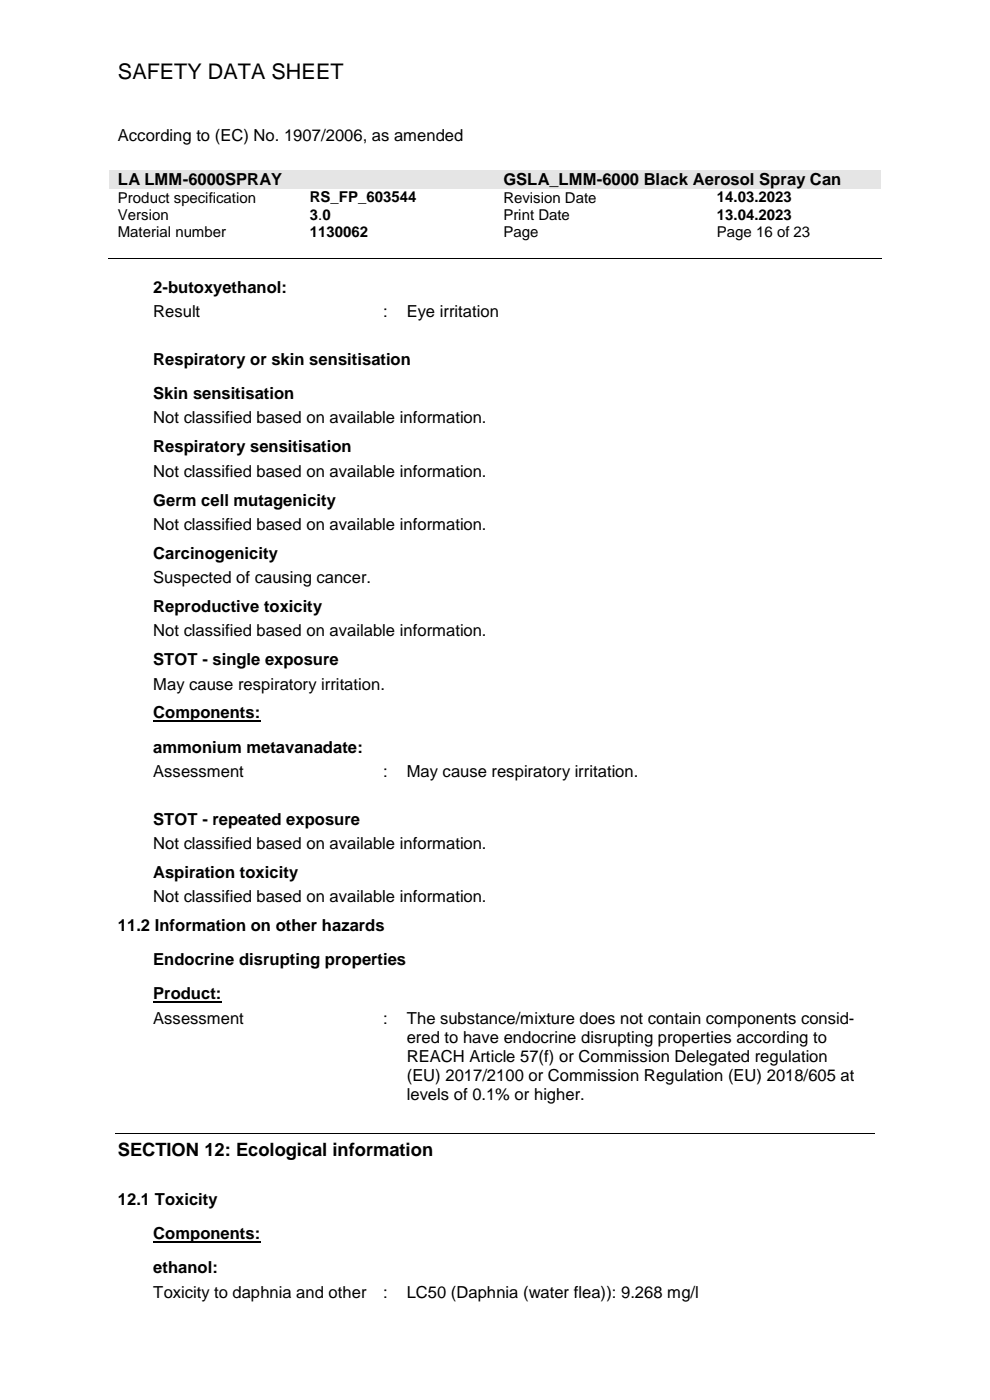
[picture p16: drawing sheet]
<svg xmlns="http://www.w3.org/2000/svg" width="210mm" height="297mm" viewBox="0 0 210 297" stroke-linecap="round" stroke-linejoin="round" font-family="sans-serif">
<defs><g id="words">
<text font-size="4.6" x="25" y="16.8">SAFETY DATA SHEET</text>
<text font-size="3.9" x="25" y="245.2">SECTION 12: Ecological information</text>
<g font-size="3.5">
<text x="25" y="29.9">According to (EC) No. 1907/2006, as amended</text>
<text x="25" y="39.2">LA LMM-6000SPRAY</text>
<text x="106.8" y="39.2">GSLA_LMM-6000 Black Aerosol Spray Can</text>
<text x="32.5" y="62.1">2-butoxyethanol:</text>
<text x="32.5" y="67.2">Result</text>
<text x="81.3" y="67.2">:</text>
<text x="86.3" y="67.2">Eye irritation</text>
<text x="32.5" y="77.4">Respiratory or skin sensitisation</text>
<text x="32.5" y="84.7">Skin sensitisation</text>
<text x="32.5" y="89.8">Not classified based on available information.</text>
<text x="32.5" y="95.9">Respiratory sensitisation</text>
<text x="32.5" y="101.1">Not classified based on available information.</text>
<text x="32.5" y="107.2">Germ cell mutagenicity</text>
<text x="32.5" y="112.4">Not classified based on available information.</text>
<text x="32.5" y="118.6">Carcinogenicity</text>
<text x="32.5" y="123.7">Suspected of causing cancer.</text>
<text x="32.5" y="129.8">Reproductive toxicity</text>
<text x="32.5" y="135">Not classified based on available information.</text>
<text x="32.5" y="141.1">STOT - single exposure</text>
<text x="32.5" y="146.3">May cause respiratory irritation.</text>
<text x="32.5" y="152.4">Components:</text>
<text x="32.5" y="159.7">ammonium metavanadate:</text>
<text x="32.5" y="164.8">Assessment</text>
<text x="81.3" y="164.8">:</text>
<text x="86.3" y="164.8">May cause respiratory irritation.</text>
<text x="32.5" y="175">STOT - repeated exposure</text>
<text x="32.5" y="180.2">Not classified based on available information.</text>
<text x="32.5" y="186.3">Aspiration toxicity</text>
<text x="32.5" y="191.5">Not classified based on available information.</text>
<text x="25" y="197.6">11.2 Information on other hazards</text>
<text x="32.5" y="204.8">Endocrine disrupting properties</text>
<text x="32.5" y="212">Product:</text>
<text x="32.5" y="217.2">Assessment</text>
<text x="81.3" y="217.2">:</text>
<text x="86.3" y="217.2">The substance/mixture does not contain components consid-</text>
<text x="86.3" y="221.3">ered to have endocrine disrupting properties according to</text>
<text x="86.3" y="225.3">REACH Article 57(f) or Commission Delegated regulation</text>
<text x="86.3" y="229.4">(EU) 2017/2100 or Commission Regulation (EU) 2018/605 at</text>
<text x="86.3" y="233.4">levels of 0.1% or higher.</text>
<text x="25" y="255.6">12.1 Toxicity</text>
<text x="32.5" y="262.9">Components:</text>
<text x="32.5" y="270.1">ethanol:</text>
<text x="32.5" y="275.3">Toxicity to daphnia and other</text>
<text x="81.3" y="275.3">:</text>
<text x="86.3" y="275.3">LC50 (Daphnia (water flea)): 9.268 mg/l</text>
</g>
<g font-size="3.2">
<text x="25" y="43">Product specification</text>
<text x="25" y="46.7">Version</text>
<text x="65.7" y="42.9">RS_FP_603544</text>
<text x="65.7" y="46.6">3.0</text>
<text x="106.8" y="43">Revision Date</text>
<text x="106.8" y="46.7">Print Date</text>
<text x="152.1" y="42.9">14.03.2023</text>
<text x="152.1" y="46.6">13.04.2023</text>
<text x="25" y="50.3">Material number</text>
<text x="65.7" y="50.2">1130062</text>
<text x="106.8" y="50.3">Page</text>
<text x="152.1" y="50.3">Page 16 of 23</text>
</g>
</g></defs>
<g fill="#e5e5e5">
<path d="M23.1 36h81.8v4h-81.8z" fill-rule="evenodd"/>
<path d="M25 36h78v4h-78z" fill-rule="evenodd"/>
<path d="M104.9 36h82v4h-82z" fill-rule="evenodd"/>
<path d="M106.8 36h78.2v4h-78.2z" fill-rule="evenodd"/>
</g>
<path d="M22.9 54.7h164.1M24.5 240.5h161.1" fill="none" stroke="#000" stroke-width=".21"/>
<g fill="#000">
<path d="M63.5 54.7h.2v.1h-.2z" fill-rule="evenodd"/>
<path d="M104.6 54.7h.2v.1h-.2z" fill-rule="evenodd"/>
<path d="M150 54.7h.1v.1h-.1z" fill-rule="evenodd"/>
</g>
<path d="M32.5 153h22.8M32.5 212.6h14.5M32.5 263.5h22.8" fill="none" stroke="#000" stroke-width=".38"/>
<use href="#words"/>
</svg>
